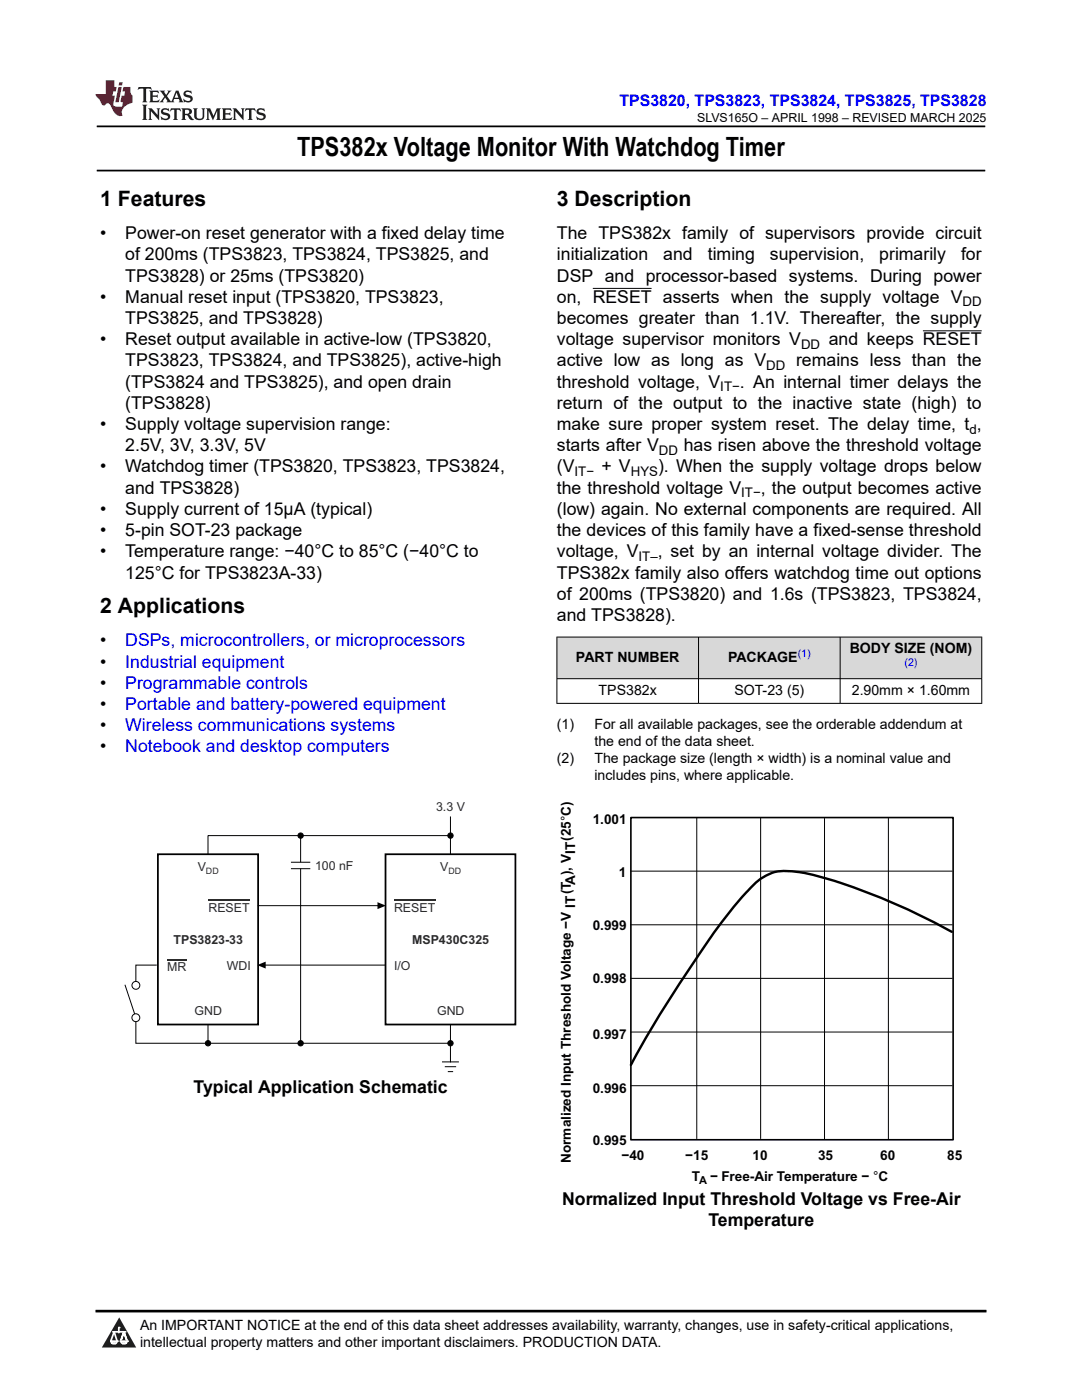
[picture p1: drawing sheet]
<svg xmlns="http://www.w3.org/2000/svg" width="216mm" height="279mm" viewBox="0 0 216 279" stroke-linecap="round" stroke-linejoin="round" font-family="sans-serif">
<defs><g id="words">
<text font-size="5.3" x="59.3" y="31.2">TPS382x Voltage Monitor With Watchdog Timer</text>
<g font-size="4.2">
<text x="20" y="41.2">1 Features</text>
<text x="111.1" y="41.2">3 Description</text>
<text x="20" y="122.4">2 Applications</text>
</g>
<g font-size="3.5">
<text x="20" y="47.7">•</text>
<text x="25" y="47.7">Power-on reset generator with a fixed delay time</text>
<text x="111.1" y="47.7">The TPS382x family of supervisors provide circuit</text>
<text x="25" y="52">of 200ms (TPS3823, TPS3824, TPS3825, and</text>
<text x="111.1" y="52">initialization</text>
<text x="132.4" y="52">and</text>
<text x="141.2" y="52">timing</text>
<text x="153.6" y="52">supervision,</text>
<text x="175.5" y="52">primarily</text>
<text x="191.8" y="52">for</text>
<text x="25" y="56.2">TPS3828) or 25ms (TPS3820)</text>
<text x="111.1" y="56.2">DSP and processor-based systems. During power</text>
<text x="20" y="60.4">•</text>
<text x="25" y="60.4">Manual reset input (TPS3820, TPS3823,</text>
<text x="25" y="64.7">TPS3825, and TPS3828)</text>
<text x="111.1" y="64.7">becomes greater than 1.1V. Thereafter, the supply</text>
<text x="111.1" y="60.4">on, RESET asserts when the supply voltage V</text>
<text x="20" y="68.9">•</text>
<text x="25" y="68.9">Reset output available in active-low (TPS3820,</text>
<text x="111.1" y="68.9">voltage supervisor monitors V</text>
<text x="165.4" y="68.9">and keeps RESET</text>
<text x="25" y="73.1">TPS3823, TPS3824, and TPS3825), active-high</text>
<text x="25" y="77.4">(TPS3824 and TPS3825), and open drain</text>
<text x="111.1" y="73.1">active low as long as V</text>
<text x="111.1" y="77.4">threshold voltage, V</text>
<text x="147.6" y="77.4">. An internal timer delays the</text>
<text x="158.8" y="73.1">remains less than the</text>
<text x="25" y="81.6">(TPS3828)</text>
<text x="111.1" y="81.6">return of the output to the inactive state (high) to</text>
<text x="20" y="85.8">•</text>
<text x="25" y="85.8">Supply voltage supervision range:</text>
<text x="111.1" y="85.8">make sure proper system reset. The delay time, t ,</text>
<text x="20" y="94.3">•</text>
<text x="25" y="90.1">2.5V, 3V, 3.3V, 5V</text>
<text x="25" y="94.3">Watchdog timer (TPS3820, TPS3823, TPS3824,</text>
<text x="111.1" y="90.1">starts after V</text>
<text x="111.1" y="94.3">(V</text>
<text x="120" y="94.3">+ V</text>
<text x="131.3" y="94.3">). When the supply voltage drops below</text>
<text x="136.4" y="90.1">has risen above the threshold voltage</text>
<text x="25" y="98.5">and TPS3828)</text>
<text x="111.1" y="98.5">the threshold voltage V</text>
<text x="151.8" y="98.5">, the output becomes active</text>
<text x="20" y="102.8">•</text>
<text x="20" y="107">•</text>
<text x="25" y="102.8">Supply current of 15μA (typical)</text>
<text x="25" y="107">5-pin SOT-23 package</text>
<text x="111.1" y="107">the devices of this family have a fixed-sense threshold</text>
<text x="111.1" y="102.8">(low) again. No external components are required. All</text>
<text x="20" y="111.2">•</text>
<text x="25" y="111.2">Temperature range: −40°C to 85°C (−40°C to</text>
<text x="111.1" y="111.2">voltage, V</text>
<text x="131.2" y="111.2">, set by an internal voltage divider. The</text>
<text x="25" y="115.5">125°C for TPS3823A-33)</text>
<text x="111.1" y="115.5">TPS382x family also offers watchdog time out options</text>
<text x="111.1" y="119.7">of 200ms (TPS3820) and 1.6s (TPS3823, TPS3824,</text>
<text x="111.1" y="123.9">and TPS3828).</text>
<text x="20" y="129">•</text>
<text x="20" y="133.2">•</text>
<text x="20" y="137.5">•</text>
<text x="20" y="141.7">•</text>
<text x="20" y="145.9">•</text>
<text x="20" y="150.2">•</text>
<text x="38.6" y="218.2">Typical Application Schematic</text>
<text x="112.2" y="240.5">Normalized Input Threshold Voltage vs Free-Air</text>
<text x="141.4" y="244.7">Temperature</text>
</g>
<g font-size="3.5" fill="#00f">
<text x="25" y="129">DSPs, microcontrollers, or microprocessors</text>
<text x="25" y="133.2">Industrial equipment</text>
<text x="25" y="137.5">Programmable controls</text>
<text x="25" y="141.7">Portable and battery-powered equipment</text>
<text x="25" y="145.9">Wireless communications systems</text>
<text x="25" y="150.2">Notebook and desktop computers</text>
</g>
<text font-size="3.2" fill="#00f" x="123.6" y="21.1">TPS3820, TPS3823, TPS3824, TPS3825, TPS3828</text>
<g font-size="2.8">
<text x="169.5" y="130.4">BODY SIZE (NOM)</text>
<text x="114.9" y="132.1">PART NUMBER</text>
<text x="145.3" y="132.1">PACKAGE</text>
<text x="119.5" y="138.7">TPS382x</text>
<text x="146.5" y="138.7">SOT-23 (5)</text>
<text x="170" y="138.7">2.90mm × 1.60mm</text>
<text x="111.1" y="145.5">(1)</text>
<text x="118.6" y="145.5">For all available packages, see the orderable addendum at</text>
<text x="118.6" y="148.9">the end of the data sheet.</text>
<text x="111.1" y="152.3">(2)</text>
<text x="118.6" y="152.3">The package size (length × width) is a nominal value and</text>
<text x="118.6" y="155.7">includes pins, where applicable.</text>
<text x="27.9" y="265.5">An IMPORTANT NOTICE at the end of this data sheet addresses availability, warranty, changes, use in safety-critical applications,</text>
<text x="27.9" y="268.9">intellectual property matters and other important disclaimers. PRODUCTION DATA.</text>
</g>
<g font-size="2.7">
<text x="113.9" y="167.8" transform="rotate(-90 113.9 167.8)">(25 C)</text>
<text x="113.9" y="163.9" transform="rotate(-90 113.9 163.9)">°</text>
<text x="118.3" y="164.4">1.001</text>
<text x="114.8" y="170.4" transform="rotate(-90 114.8 170.4)">IT</text>
<text x="113.9" y="178.5" transform="rotate(-90 113.9 178.5)">(T ), V</text>
<text x="114.8" y="176.6" transform="rotate(-90 114.8 176.6)">A</text>
<text x="123.5" y="175">1</text>
<text x="114.8" y="181.1" transform="rotate(-90 114.8 181.1)">IT</text>
<text x="118.3" y="185.5">0.999</text>
<text x="118.3" y="196.2">0.998</text>
<text x="118.3" y="207.4">0.997</text>
<text x="118.3" y="218">0.996</text>
<text x="113.9" y="232.1" transform="rotate(-90 113.9 232.1)">Normalized Input Threshold Voltage −V</text>
<text x="118.3" y="228.4">0.995</text>
<text x="124" y="231.4">−40</text>
<text x="136.7" y="231.4">−15</text>
<text x="150.2" y="231.4">10</text>
<text x="163.2" y="231.4">35</text>
<text x="175.6" y="231.4">60</text>
<text x="189" y="231.4">85</text>
<text x="138" y="235.6">T</text>
<text x="141.7" y="235.6">− Free-Air Temperature − C</text>
<text x="174.2" y="235.6">°</text>
</g>
<g font-size="2.6">
<text x="192.1" y="61.1">DD</text>
<text x="159.8" y="69.6">DD</text>
<text x="152.9" y="73.8">DD</text>
<text x="143.7" y="78.1">IT−</text>
<text x="193.4" y="86.5">d</text>
<text x="114.7" y="95">IT−</text>
<text x="125.9" y="95">HYS</text>
<text x="131.5" y="90.8">DD</text>
<text x="147.9" y="99.2">IT−</text>
<text x="127.4" y="111.9">IT–</text>
</g>
<text font-size="2.5" x="139.1" y="24.3">SLVS165O – APRIL 1998 – REVISED MARCH 2025</text>
<g font-size="2.5" fill="#2b292a">
<text x="87" y="161.9">3.3 V</text>
<text x="39.5" y="173.8">V</text>
<text x="62.9" y="173.6">100 nF</text>
<text x="87.8" y="173.8">V</text>
<text x="41.6" y="182">RESET</text>
<text x="78.6" y="182">RESET</text>
<text x="34.6" y="188.4">TPS3823-33</text>
<text x="82.2" y="188.4">MSP430C325</text>
<text x="33.4" y="193.8">MR</text>
<text x="45.2" y="193.5">WDI</text>
<text x="78.6" y="193.5">I/O</text>
<text x="38.8" y="202.5">GND</text>
<text x="87.2" y="202.5">GND</text>
</g>
<text font-size="2.2" x="139.5" y="236.2">A</text>
<g font-size="2.1" fill="#00f">
<text x="159.2" y="131.2">(1)</text>
<text x="180.5" y="132.9">(2)</text>
</g>
<g font-size="1.8" fill="#2b292a">
<text x="41.1" y="174.5">DD</text>
<text x="89.5" y="174.5">DD</text>
</g>
</g></defs>
<path d="M19.3 25.2h177.3M19.3 34h177.3" fill="none" stroke="#000" stroke-width=".35"/>
<path d="M118.3 57.6h11.7M184.1 66h11.8" fill="none" stroke="#000" stroke-width=".2"/>
<g fill="#d8d8d8">
<path d="M111.1 127.1h84.8v8.3h-84.8z" fill-rule="evenodd"/>
<path d="M111.2 127.2h28.1v8.2h-28.1z" fill-rule="evenodd"/>
<path d="M139.4 127.2h28.2v8.2h-28.2z" fill-rule="evenodd"/>
<path d="M167.7 127.2h28.1v8.2h-28.1z" fill-rule="evenodd"/>
</g>
<g fill="none" stroke="#000" stroke-width=".2">
<path d="M111.1 127.1h84.9M111.1 135.4h84.9M111.1 127.1v13.3M139.4 127.1v13.3M167.6 127.1v13.3M195.9 127.1v13.3M111.1 140.4h84.9M58.1 173.4h3.8M58.1 172.1h3.8M60 167.1v5M60 173.4v34.7M89.9 166.8h-48.4v3.7"/>
<path d="M89.9 163v7.5M125.8 173.9h64.2M139 163.3v63.9M151.8 163.3v63.9M164.5 163.3v64M177.3 163.3v64M25 196.6l1.8 5.7M31.2 192.6h-4.1v3.2M51.5 180.7h24.6M52.3 192.6h24.6M125.8 184.6h64.2M125.8 195.3h64.2"/>
<path d="M27.1 204v4.2h62.8M41.5 204.5v3.7M88.3 211.9h3.2M88.9 212.9h2M89.5 213.9h.8M89.9 204.5v7.4M125.8 206h64.2M125.8 216.7h64.2"/>
<circle cx="60" cy="166.8" r=".53"/>
<circle cx="89.9" cy="166.8" r=".53"/>
<circle cx="27.1" cy="196.6" r=".79"/>
<circle cx="27.1" cy="203.1" r=".79"/>
<circle cx="41.5" cy="208.2" r=".53"/>
<circle cx="60" cy="208.2" r=".53"/>
<circle cx="89.9" cy="208.2" r=".53"/>
</g>
<path d="M31.5 170.5h20v34h-20zM76.9 170.5h25.9v34h-25.9z" fill="none" stroke="#000" stroke-width=".35"/>
<path d="M51.3 192.6l1.7-.7v1.4zM75.3 180.1l1.7 .6-1.7 .7z" fill="#000"/>
<g fill="#000">
<circle cx="60" cy="166.8" r=".53"/>
<circle cx="89.9" cy="166.8" r=".53"/>
<circle cx="41.5" cy="208.2" r=".53"/>
<circle cx="60" cy="208.2" r=".53"/>
<circle cx="89.9" cy="208.2" r=".53"/>
</g>
<path d="M41.6 179.6h8.2M78.6 179.6h8.3M33.4 191.5h3.8" fill="none" stroke="#2b292a" stroke-width=".25"/>
<path d="M189.9 186a117.5 117.5 0 0 0-29.5-11.8l-1-.2a10.7 10.7 0 0 0-5.4 .2 12.3 12.3 0 0 0-5 3.9 123.3 123.3 0 0 0-12.1 16.3l-6.5 10.1-4.5 8" fill="none" stroke="#000" stroke-width=".48"/>
<path d="M125.9 163.2h64.3v64.3h-64.3z" fill="none" stroke="#000" stroke-width=".33"/>
<path d="M0 0h215.9v23.8h-215.9z" fill-rule="evenodd" fill="#fff"/>
<path d="M27.7 17.4l-.2 .6 .5-.3h.6v.2v2.1l-.2 .4h1l-.2-.4v-2.1v-.2h.5l.5 .3-.1-.6zM29.8 18.1l.2 .4v1.5l-.2 .4h1.9l.1-.6a1.08 1.08 0 0 1-1.3 .2v-.7h.6l.4 .2v-.6l-.4 .2h-.6v-.6l.2-.1a1 1 0 0 1 1 .2l-.1-.5zM31.8 18.1l1 1.1-1 1.2h.9l-.2-.2 .4-.7 .5 .7-.2 .2h1.6l-.2-.2 .1-.4h1l.1 .4-.1 .2h.9l-.2-.3-.8-2h-.5l-1 2.2-.8-1.1 .9-1.1h-.8l.2 .2-.5 .7-.3-.7 .1-.2zM35.2 18.5l.4 1h-.8zM36.8 18.2a.65 .65 0 0 0-.2 .8 .65 .65 0 0 0 .6 .4l.7 .2 .1 .2a.79 .79 0 0 1-.7 .4 .79 .79 0 0 1-.7-.5l.1 .7 .2-.1a.93 .93 0 0 0 1.1 .1 .93 .93 0 0 0 .4-1 1.46 1.46 0 0 0-1.2-.6l-.1-.3a1.09 1.09 0 0 1 1.2 .2l-.2-.6-.1 .1-.6-.2zM28.4 20.9l.2 .4v2.3l-.2 .3h1l-.2-.3v-2.3l.2-.4zM29.6 21.6l.2 .4v1.6l-.2 .3h.8l-.3-.3v-1.4l1.7 1.8v-2l.2-.4h-.8l.2 .2 .1 1.1-1.2-1.3zM32.3 21.8a.65 .65 0 0 0-.2 .7 .65 .65 0 0 0 .7 .4l.6 .2 .1 .2a.79 .79 0 0 1-.7 .4 .79 .79 0 0 1-.7-.5l.1 .7 .2-.1a.93 .93 0 0 0 1.1 .1 .93 .93 0 0 0 .4-.9 1.46 1.46 0 0 0-1.2-.6l-.1-.4a1.09 1.09 0 0 1 1.2 .2l-.2-.6-.1 .1-.6-.1zM34.1 21.6l-.1 .7a.63 .63 0 0 1 .7-.4l.1 1.7-.3 .3h1l-.2-.3v-1.7a.66 .66 0 0 1 .8 .4l-.1-.7zM36.2 21.6l.2 .4v1.6l-.2 .3h.9l-.2-.2v-.7h.5l.1 .2a.79 .79 0 0 0 1.2 .6l-1-.9a.61 .61 0 0 0 .6-.6 .61 .61 0 0 0-.5-.6zM36.9 21.9h.2a.47 .47 0 0 1 .5 .1 .47 .47 0 0 1 .1 .5l-.2 .2h-.6zM38.5 21.6l.2 .2a2.27 2.27 0 0 0 .4 2 1.04 1.04 0 0 0 1.7-.7v-1.3l.2-.2h-.8l.2 .4v1.1a.6 .6 0 0 1-.6 .6 .6 .6 0 0 1-.6-.6v-1.1l.3-.4zM41.1 21.6l.2 .4v1.6l-.2 .3h.7l-.2-.3v-1.5l.9 1.9 .8-1.9v1.5l-.2 .3h1l-.3-.3v-1.6l.3-.4h-.8l-.7 1.5-.7-1.5zM44.3 21.6l.2 .4v1.6l-.2 .3h1.9l.1-.5a1.09 1.09 0 0 1-1.3 .1v-.6h.6l.4 .1v-.6l-.4 .2h-.6v-.6l.2-.1a1.01 1.01 0 0 1 1 .3l-.1-.6zM46.4 21.6l.3 .4v1.6l-.3 .3h.8l-.2-.3v-1.4l1.6 1.8v-2l.2-.4h-.7l.2 .2v1.1l-1.2-1.3zM49 21.6l-.1 .7a.63 .63 0 0 1 .8-.4v1.7l-.3 .3h1l-.2-.3v-1.7a.66 .66 0 0 1 .8 .4l-.1-.7zM51.4 21.8a.65 .65 0 0 0-.2 .7 .65 .65 0 0 0 .6 .4l.6 .2 .2 .2a.79 .79 0 0 1-.8 .4 .79 .79 0 0 1-.6-.5l.1 .7 .2-.1a.93 .93 0 0 0 1 .1 .93 .93 0 0 0 .5-.9 1.46 1.46 0 0 0-1.3-.6l-.1-.4a1.09 1.09 0 0 1 1.3 .2l-.2-.6-.2 .1-.5-.1z" fill="#231f20"/>
<path d="M21.1 16v2.8h-2.1l.1 .3 .9 1a.95 .95 0 0 0 .9 .9 .59 .59 0 0 1 .6-.4 .59 .59 0 0 1 .5 .4l.4 .8a1.59 1.59 0 0 0 2.1 1.3 1.61 1.61 0 0 1 1-2.2l1-.4-.1-1.5a1.59 1.59 0 0 1-.4-1.6h-1.4l-.2 .9h.5l-.1 .8h-.5l-.2 1v.2l.4 .1-.2 .9h-.6a.73 .73 0 0 1-1.1-.7l.3-1.5h-.5l.2-.8h.5l.2-.9h-.5v-1.4zM23.6 17.4l-.6 3h.7l.6-3zM23.8 16.4l-.1 .7h.7l.1-.7z" fill="#ed1c24"/>
<path d="M0 261.4h215.9v18h-215.9z" fill-rule="evenodd" fill="#fff"/>
<path d="M23.8 262.9l3.4 6h-6.9z" fill="#231f20"/>
<path d="M22.1 267.7h1.3l-.4 .5h-.3a.55 .55 0 0 1-.6-.5z" fill-rule="evenodd" fill="#fff"/>
<path d="M22.1 267.7h1.3l-.4 .5h-.3a.55 .55 0 0 1-.6-.5z" fill="none" stroke="#231f20" stroke-width=".34"/>
<path d="M22.1 267.7h1.3l-.4 .5h-.5zM23.7 265.9h.1M23.7 264.9v1z" fill="none" stroke="#fff" stroke-width=".34"/>
<circle cx="23.7" cy="264.9" r=".17" fill="#fff"/>
<path d="M22.6 265.8h.1M22.6 265.8h2.3z" fill="none" stroke="#fff" stroke-width=".34"/>
<circle cx="24.9" cy="265.8" r=".17" fill="#fff"/>
<path d="M24 267.7h.1" fill="none" stroke="#fff" stroke-width=".34"/>
<path d="M24.7 265.8l-.7 1.9z" fill="#fff"/>
<path d="M24.7 265.8l-.7 1.9z" fill="none" stroke="#fff" stroke-width=".34"/>
<path d="M24.7 265.8l.7 1.9z" fill="#fff"/>
<path d="M24.7 265.8l.7 1.9zM25.3 267.7h.1" fill="none" stroke="#fff" stroke-width=".34"/>
<circle cx="22.1" cy="267.7" r=".17" fill="#fff"/>
<path d="M22.8 265.8l-.7 1.9zM22.8 265.8l.6 1.9z" fill="none" stroke="#fff" stroke-width=".34"/>
<circle cx="23.4" cy="267.7" r=".17" fill="#fff"/>
<path d="M24.1 267.7h1.3a.65 .65 0 0 1-.6 .5 .65 .65 0 0 1-.7-.5z" fill-rule="evenodd" fill="#fff"/>
<path d="M24.1 267.7h1.3a.65 .65 0 0 1-.6 .5 .65 .65 0 0 1-.7-.5z" fill="none" stroke="#231f20" stroke-width=".34"/>
<path d="M24 267.7h.1M24.1 267.7h1.3l-.4 .5h-.5z" fill="none" stroke="#fff" stroke-width=".34"/>
<circle cx="25.4" cy="267.7" r=".17" fill="#fff"/>
<path d="M19 261.7h177.8" fill="none" stroke="#000" stroke-width=".53"/>
<use href="#words"/>
</svg>
